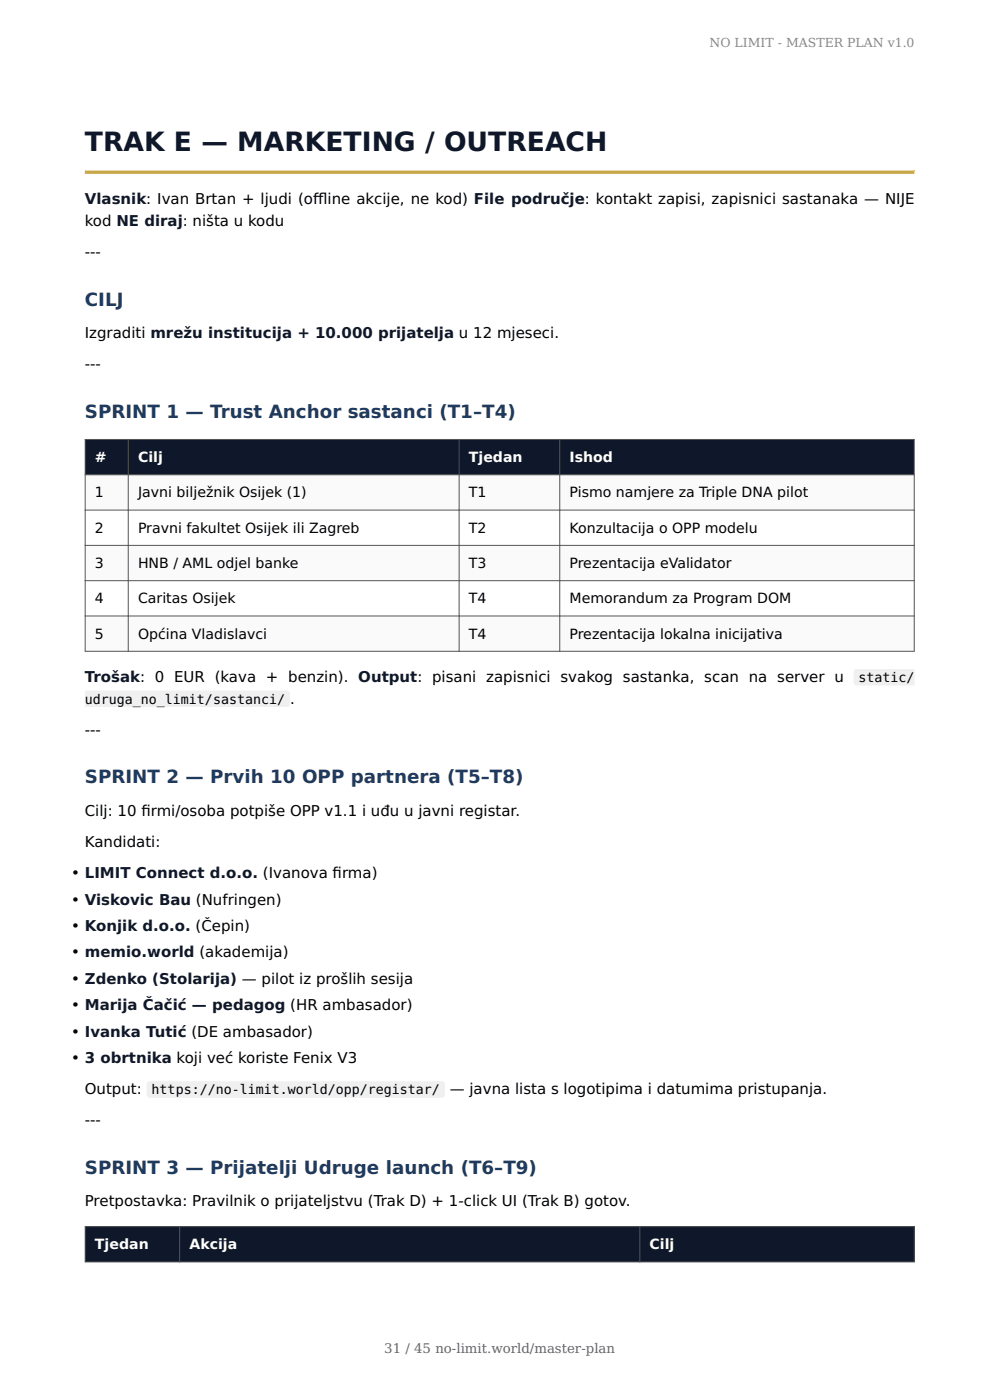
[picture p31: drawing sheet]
<svg xmlns="http://www.w3.org/2000/svg" width="210mm" height="297mm" viewBox="0 0 210 297" stroke-linecap="round" stroke-linejoin="round" font-family="sans-serif">
<defs><g id="words">
<text font-size="5.6" fill="#0f172a" x="18" y="32">TRAK E — MARKETING / OUTREACH</text>
<g font-size="3.9" fill="#1e3a5f">
<text x="18" y="64.9">CILJ</text>
<text x="18" y="88.7">SPRINT 1 — Trust Anchor sastanci (T1–T4)</text>
<text x="18" y="166.2">SPRINT 2 — Prvih 10 OPP partnera (T5–T8)</text>
<text x="18" y="249.1">SPRINT 3 — Prijatelji Udruge launch (T6–T9)</text>
</g>
<g font-size="3.2" fill="#0f172a">
<text x="18" y="43.3">Vlasnik: Ivan Brtan + ljudi (of</text>
<text x="18" y="144.6">Trošak: 0 EUR (kava + benzin). Output: pisani zapisnici svakog sastanka, scan na server u</text>
</g>
<g font-size="3.2">
<text x="18" y="47.9">kod NE diraj: ništa u kodu</text>
<text x="66.4" y="43.3">f</text>
<text x="66.4" y="43.3">line akcije, ne kod) File područje: kontakt zapisi, zapisnici sastanaka — NIJE</text>
<text x="18" y="54.5">---</text>
<text x="18" y="71.7">Izgraditi mrežu institucija + 10.000 prijatelja u 12 mjeseci.</text>
<text x="18" y="78.3">---</text>
<text x="61.5" y="149.2">.</text>
<text x="18" y="155.8">---</text>
<text x="18" y="173.1">Cilj: 10 f</text>
<text x="30" y="173.1">irmi/osoba potpiše OPP v1.1 i uđu u javni registar.</text>
<text x="18" y="179.7">Kandidati:</text>
<text x="15.1" y="186.3">• LIMIT Connect d.o.o. (Ivanova f</text>
<text x="15.1" y="191.9">• Viskovic Bau (Nufringen)</text>
<text x="70.6" y="186.3">irma)</text>
<text x="15.1" y="197.5">• Konjik d.o.o. (Čepin)</text>
<text x="15.1" y="203.1">• memio.world (akademija)</text>
<text x="15.1" y="208.7">• Zdenko (Stolarija) — pilot iz prošlih sesija</text>
<text x="15.1" y="214.3">• Marija Čačić — pedagog (HR ambasador)</text>
<text x="15.1" y="219.9">• Ivanka Tutić (DE ambasador)</text>
<text x="15.1" y="225.5">• 3 obrtnika koji već koriste Fenix V3</text>
<text x="18" y="232.1">Output:</text>
<text x="95.4" y="232.1">— javna lista s logotipima i datumima pristupanja.</text>
<text x="18" y="238.7">---</text>
<text x="18" y="255.9">Pretpostavka: Pravilnik o prijateljstvu (Trak D) + 1-click UI (Trak B) gotov.</text>
</g>
<g font-size="3" fill="#fff">
<text x="20.1" y="98">#</text>
<text x="29.3" y="98">Cilj</text>
<text x="99.5" y="98">Tjedan</text>
<text x="120.8" y="98">Ishod</text>
<text x="20.1" y="265">Tjedan</text>
<text x="40.2" y="265">Akcija</text>
<text x="137.8" y="265">Cilj</text>
</g>
<g font-size="3">
<text x="20.1" y="105.5">1</text>
<text x="29.3" y="105.5">Javni bilježnik Osijek (1)</text>
<text x="99.5" y="105.5">T1</text>
<text x="120.8" y="105.5">Pismo namjere za Triple DNA pilot</text>
<text x="20.1" y="113">2</text>
<text x="29.3" y="113">Pravni fakultet Osijek ili Zagreb</text>
<text x="99.5" y="113">T2</text>
<text x="120.8" y="113">Konzultacija o OPP modelu</text>
<text x="20.1" y="120.5">3</text>
<text x="29.3" y="120.5">HNB / AML odjel banke</text>
<text x="99.5" y="120.5">T3</text>
<text x="120.8" y="120.5">Prezentacija eValidator</text>
<text x="20.1" y="128">4</text>
<text x="29.3" y="128">Caritas Osijek</text>
<text x="99.5" y="128">T4</text>
<text x="120.8" y="128">Memorandum za Program DOM</text>
<text x="20.1" y="135.5">5</text>
<text x="29.3" y="135.5">Općina Vladislavci</text>
<text x="99.5" y="135.5">T4</text>
<text x="120.8" y="135.5">Prezentacija lokalna inicijativa</text>
</g>
<g font-size="2.8">
<text x="18" y="149.2">udruga_no_limit/sastanci/</text>
<text x="182.1" y="144.6">static/</text>
<text x="32.2" y="232.1">https://no-limit.world/opp/registar/</text>
</g>
<text font-size="2.8" fill="#666" x="81.5" y="287">31 / 45 no-limit.world/master-plan</text>
<text font-size="2.6" fill="#888" x="150.5" y="9.9">NO LIMIT - MASTER PLAN v1.0</text>
</g></defs>
<path d="M18 36.1l176 .1zM18 36.1h176v.8h-176z" fill-rule="evenodd" fill="#c9a84c"/>
<g fill="#0f172a">
<path d="M18.1 93.2h9.1v7.5h-9.1z"/>
<path d="M27.2 93.2h70.2v7.5h-70.2z"/>
<path d="M97.4 93.2h21.3v7.5h-21.3z"/>
<path d="M118.7 93.2h75.2v7.5h-75.2z"/>
</g>
<g fill="#fafafa">
<path d="M18.1 100.7h175.8v7.5h-175.8z"/>
<path d="M18.1 115.7h175.8v7.5h-175.8z"/>
<path d="M18.1 130.7h175.8v7.5h-175.8z"/>
</g>
<path d="M18 93.2h176M18.1 93.2v45M27.2 93.2v45M97.4 93.2v45M118.7 93.2v45M193.9 93.2v45M18 100.7h176M18 108.2h176M18 115.7h176M18 123.2h176M18 130.7h176M18 138.2h176" fill="none" stroke="#555" stroke-width=".21"/>
<g fill="#0f172a">
<path d="M18.1 260.2h20v7.5h-20z"/>
<path d="M38.1 260.2h97.6v7.5h-97.6z"/>
<path d="M135.7 260.2h58.2v7.5h-58.2z"/>
</g>
<path d="M18 260.2h176M18 267.7h176M18.1 260.2v7.6M38.1 260.2v7.6M135.7 260.2v7.6M193.9 260.2v7.6" fill="none" stroke="#555" stroke-width=".21"/>
<g fill="#f0f0f0">
<path d="M181 141.9h13v3.5h-13z"/>
<path d="M18 146.5h43.5v3.5h-43.5z"/>
<path d="M31.1 229.4h63.3v3.5h-63.3z"/>
</g>
<use href="#words"/>
</svg>
